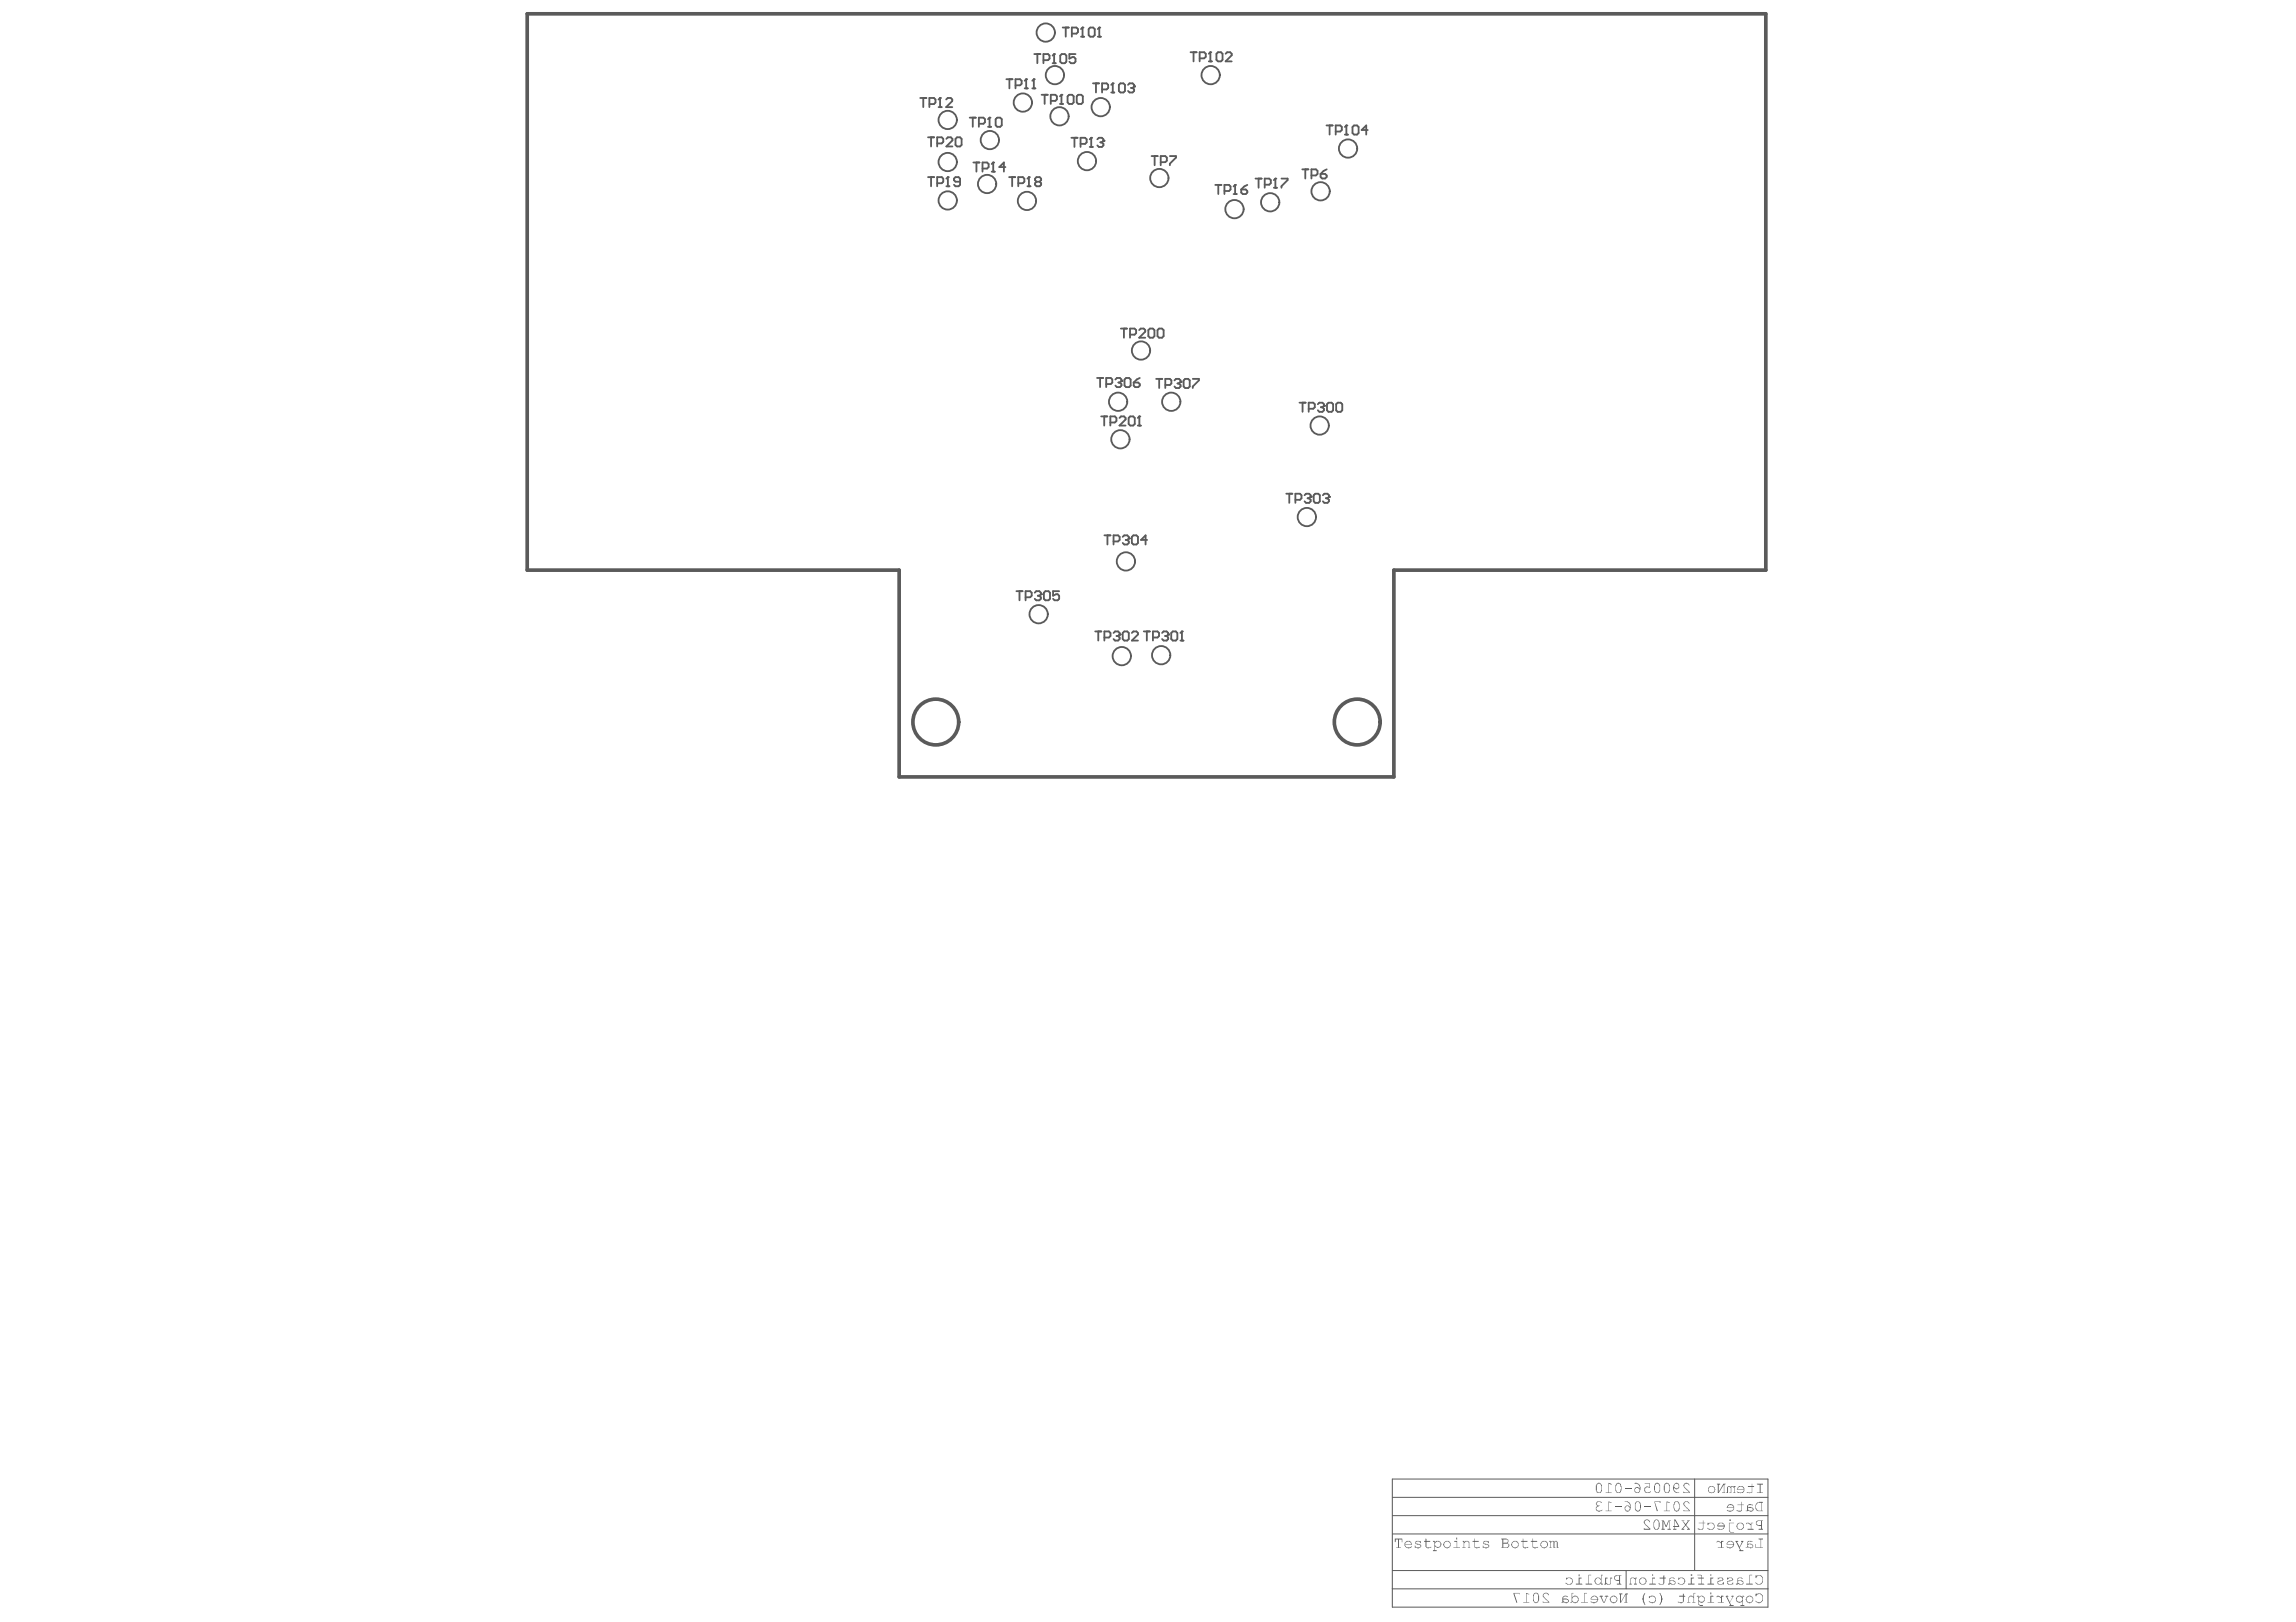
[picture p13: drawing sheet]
<svg xmlns="http://www.w3.org/2000/svg" width="297mm" height="210mm" viewBox="0 0 297 210" stroke-linecap="round" stroke-linejoin="round" font-family="sans-serif">
<g fill="none" stroke="#5a5a5a" stroke-width=".24">
<path d="M119.1 12.7h.7M119.4 12.7v1.2M120.1 17.8h.7M120.2 13.5h.6l.2-.2v-.4l-.2-.2h-.6v1.2M120.5 17.8v1.2M121.2 18.6h.6l.2-.2v-.4l-.2-.2h-.6v1.2M121.4 13.9h.4M121.6 12.7h.1M121.6 12.7l-.2 .2M121.6 12.7v1.2M122.4 12.9l.2-.2h.4l.2 .2v.2l-.8 .8h.8M122.4 18l.2-.2h.4l.2 .2v.2l-.8 .8h.8"/>
<path d="M123.8 17.8h.4l.2 .2v.8l-.2 .2h-.4l-.2-.2v-.8zM130.2 10.3h.8M130.6 10.3v1.1M131.4 11h.6l.2-.2v-.4l-.2-.1h-.6v1.1M132.6 11.4h.4M132.8 10.3h.1M132.8 10.3l-.2 .1M132.8 10.3v1.1M133.6 11.4h.3M133.7 10.3h.1M133.7 10.3v1.1M133.7 10.3l-.1 .1"/>
<path d="M133.8 7h.8M134.2 7v1.2M134.8 12.3h.7M135 7.8h.6l.2-.2v-.4l-.2-.2h-.6v1.2M135.2 12.3v1.1M135.9 13.1h.6l.2-.2v-.4l-.2-.2h-.6v1.1M136.2 8.2h.4M136.4 7h.1M136.4 7v1.2M136.4 7l-.2 .2M137.1 13.4h.4M137.2 7.2l.2-.2h.4l.2 .2v.8l-.2 .2h-.4l-.2-.2z"/>
<path d="M137.3 12.3h.1M137.3 12.3l-.2 .2M137.3 12.3v1.1M138.1 12.5l.2-.2h.4l.2 .2v.8l-.2 .1h-.4l-.2-.1zM138.6 17.8h.8M139 17.8v1.2M139.1 7h-.7v.6l.5-.2 .2 .2v.4l-.2 .2h-.4l-.1-.2M139.5 12.3h.4l.2 .2v.8l-.2 .1h-.4l-.2-.1v-.8zM139.8 18.6h.6l.2-.2v-.4l-.2-.2h-.6v1.2M141 19h.4M141.2 17.8h.1M141.2 17.8l-.2 .2"/>
<path d="M141.2 17.8v1.2M142 18l.2-.2h.4l.2 .2v.2M142.4 18.4h.2M142.6 18.4l.2 .2v.2l-.2 .2h-.4l-.2-.2M142.8 18.2h.1M142.8 18.2l-.2 .2M154 6.8h.8M154.4 6.8v1.1M155.2 7.5h.6l.2-.1v-.4l-.2-.2h-.6v1.1M156.4 7.9h.4M156.6 6.8h.1M156.6 6.8l-.2 .2"/>
<path d="M156.6 6.8v1.1M157.4 7l.2-.2h.4l.2 .2v.7l-.2 .2h-.4l-.2-.2zM158.6 7l.2-.2h.4l.1 .2v.2l-.7 .7h.7M171.6 16.2h.8M172 16.2v1.2M172.8 17h.6l.2-.2v-.4l-.2-.2h-.6v1.2M174 17.4h.4M174.2 16.2h.1M174.2 16.2l-.2 .2M174.2 16.2v1.2M175 16.4l.2-.2h.4l.2 .2v.8l-.2 .2h-.4l-.2-.2zM176.9 16.8h-.7l.6-.6v1.2"/>
<path d="M120.1 22.9h.7M120.5 22.9v1.2M121.2 23.7h.6l.2-.2v-.4l-.2-.2h-.6v1.2M122.4 24.1h.4M122.6 22.9h.1M122.6 22.9l-.2 .2M122.6 22.9v1.2M124.2 23.5h-.6l-.2-.2v-.2l.2-.2h.4l.2 .2v.8l-.2 .2h-.4l-.2-.2M130.5 22.9h.8M130.9 22.9v1.2M131.7 23.7h.6l.2-.2v-.4l-.2-.2h-.6v1.2M132.9 24.1h.4"/>
<path d="M133.1 22.9h.1M133.1 22.9l-.2 .2M133.1 22.9v1.2M134.1 23.5l-.2-.2v-.2l.2-.2h.4l.2 .2v.2l-.2 .2M134.1 23.5l-.2 .2v.2l.2 .2h.4l.2-.2v-.2l-.2-.2M134.1 23.5h.4M149 20.2h.8M149.4 20.2v1.2M150.2 21h.6l.2-.2v-.4l-.2-.2h-.6v1.2M151.3 20.2h.8v.2l-.8 .8v.2M157.2 23.9h.8M157.6 23.9v1.2"/>
<path d="M158.4 24.7h.6l.2-.2v-.4l-.2-.2h-.6v1.2M159.6 25.1h.4M159.8 23.9h.1M159.8 23.9l-.2 .2M159.8 23.9v1.2M160.6 24.5h.6l.2 .2v.2l-.2 .2h-.4l-.2-.2zM161.4 23.9l-.4 .2-.4 .4M162.4 23.1h.8M162.8 23.1v1.2M163.6 23.9h.6l.2-.2v-.4l-.2-.2h-.6v1.2M164.8 24.3h.4M165 23.1h.1"/>
<path d="M165 23.1l-.2 .2M165 23.1v1.2M165.8 23.1h.8v.2l-.8 .8v.2M168.5 21.9h.8M168.9 21.9v1.2M169.7 22.7h.6l.2-.2v-.4l-.2-.2h-.6v1.2M170.8 22.5h.6l.2 .2v.2l-.2 .2h-.4l-.2-.2zM171.6 21.9l-.4 .2-.4 .4M145 42.5h.8M145.4 42.5v1.2M146.2 43.3h.6l.2-.2v-.4l-.2-.2h-.6v1.2M147.4 42.7l.2-.2h.4l.2 .2v.2l-.8 .8h.8"/>
<path d="M148.8 42.5h.4l.2 .2v.8l-.2 .2h-.4l-.2-.2v-.8zM149.6 49h.8M149.9 42.5h.4l.2 .2v.8l-.2 .2h-.4l-.2-.2v-.8zM150 49v1.2M150.8 49.8h.5l.2-.2v-.4l-.2-.2h-.5v1.2M151.9 49.2l.2-.2h.4l.2 .2v.2M152.3 49.6h.2M152.5 49.6l.2 .2v.2l-.2 .2h-.4l-.2-.2M152.7 49.4h.1M152.7 49.4l-.2 .2M153.3 49h.4l.2 .2v.8l-.2 .2h-.4l-.2-.2v-.8zM154.3 49h.8v.2l-.8 .8v.2"/>
<path d="M168.1 52.1h.8M168.5 52.1v1.2M169.3 52.9h.6l.2-.2v-.4l-.2-.2h-.6v1.2M170.5 52.3l.2-.2h.4l.2 .2v.2M170.9 52.7h.2M171.1 52.7l.2 .2v.2l-.2 .2h-.4l-.2-.2M171.3 52.5h.1M171.3 52.5l-.2 .2M171.9 52.1h.4l.2 .2v.8l-.2 .2h-.4l-.2-.2v-.8zM172.9 52.3l.2-.2h.4l.2 .2v.8l-.2 .2h-.4l-.2-.2zM131.5 76.5h.8M131.9 76.5v1.2"/>
<path d="M132.7 77.3h.6l.2-.2v-.4l-.2-.2h-.6v1.2M133.9 76.7l.2-.2h.4l.2 .2v.2M134.3 77.1h.2M134.5 77.1l.2 .2v.2l-.2 .2h-.4l-.2-.2M134.7 76.9h.1M134.7 76.9l-.2 .2M135.1 76.7l.1-.2h.4l.2 .2v.8l-.2 .2h-.4l-.1-.2zM137 76.5h-.8v.6l.4-.2h.2l.2 .2v.4l-.2 .2h-.4l-.2-.2M141.7 81.7h.8M142.1 81.7v1.2M142.9 82.5h.6l.2-.2v-.4l-.2-.2h-.6v1.2M144.1 81.9l.2-.2h.4l.2 .2v.2"/>
<path d="M144.5 82.3h.2M144.7 82.3l.2 .2v.2l-.2 .2h-.4l-.2-.2M144.9 82.1h.1M144.9 82.1l-.2 .2M145.2 81.9l.2-.2h.4l.2 .2v.8l-.2 .2h-.4l-.2-.2zM146.4 81.9l.2-.2h.4l.2 .2v.2l-.8 .8h.8M148 81.7h.8M148.4 81.7v1.2M149.2 82.5h.5l.2-.2v-.4l-.2-.2h-.5v1.2M150.3 81.9l.2-.2h.4l.2 .2v.2M150.7 82.3h.2M150.9 82.3l.2 .2v.2l-.2 .2h-.4l-.2-.2"/>
<path d="M151.1 82.1h.1M151.1 82.1l-.2 .2M151.5 81.9l.2-.2h.4l.2 .2v.8l-.2 .2h-.4l-.2-.2zM152.7 82.9h.4M152.9 81.7h.1M152.9 81.7v1.2M152.9 81.7l-.2 .2"/>
</g>
<g fill="#5a5a5a">
<path d="M207.7 204.2h.3v.1h-.2v.5l.2 .1a.2 .2 0 0 0 .2 .1 .2 .2 0 0 0 .1-.2v-.6h.3v.1h-.2v.6a.34 .34 0 0 1-.6 .1v-.1v.2h-.3l.2-.2z"/>
<path d="M205.5 203.8h.4l-.3 .1v1h.3l.1 .2-.9-.1 .4-.1z"/>
<path d="M202.6 204.2l.1 .1a.49 .49 0 0 1 .5-.1 .49 .49 0 0 1 .3 .4 .54 .54 0 0 1-.4 .5 .54 .54 0 0 1-.6-.2v-.1a.46 .46 0 0 0 .7 .2 .46 .46 0 0 0 .1-.7 .45 .45 0 0 0-.7 .2z"/>
<path d="M180.4 199.1h1v.5v-.4h-.4v1l.2 .1h-.6l.3-.1v-1h-.3l-.1 .4z"/>
<path d="M183.2 199.5l.6-.1v.3a.31 .31 0 0 0-.3-.2 .31 .31 0 0 0-.3 .2l.3 .1a.24 .24 0 0 1 .3 .2 .24 .24 0 0 1-.2 .3h-.6v-.3a.43 .43 0 0 0 .8 .1 .28 .28 0 0 0-.5-.2v-.1a.2 .2 0 0 1-.2-.1 .2 .2 0 0 1 .1-.2z"/>
<path d="M184.4 199.1l.1 .1v.2h.5v.1h-.5v.6a.34 .34 0 0 0 .6 .1h.1a.51 .51 0 0 1-.8 0v-.7h-.2v-.1h.2z"/>
<path d="M189.2 199.4h.2v.2a.37 .37 0 0 1 .4-.2 .37 .37 0 0 1 .3 .2v.6l.1 .1h-.3l.1-.1v-.5a.31 .31 0 0 0-.3-.2 .31 .31 0 0 0-.3 .2v.5l.2 .1h-.4l.2-.1v-.7h-.2z"/>
<path d="M190.7 199.1l.1 .3 .5 .1h-.5v.6a.34 .34 0 0 0 .5 .1h.2a.41 .41 0 0 1-.8-.1v-.6h-.2l.1-.1h.1z"/>
<path d="M191.9 199.5l.2-.1h.5v.3a.31 .31 0 0 0-.3-.2 .31 .31 0 0 0-.4 .2l.4 .1a.25 .25 0 0 1 .3 .2 .25 .25 0 0 1-.2 .3h-.6v-.3a.43 .43 0 0 0 .8 .1 .28 .28 0 0 0-.5-.2v-.1a.18 .18 0 0 1-.2-.1 .18 .18 0 0 1 0-.2z"/>
<path d="M197 199.1l.1 .3h.5v.1h-.5v.6a.34 .34 0 0 0 .5 .1h.1a.42 .42 0 0 1-.7-.1v-.6h-.2v-.1h.2z"/>
<path d="M198.3 199.1v.3l.6 .1h-.6v.6a.3 .3 0 0 0 .5 .1h.2a.42 .42 0 0 1-.7-.1v-.6h-.3l.1-.1h.2z"/>
<path d="M200.4 199.4h.2v.1h.1a.21 .21 0 0 1 .3 0l.2-.1a.24 .24 0 0 1 .2 0 .24 .24 0 0 1 .1 .2v.6l.1 .1h-.2v-.7a.15 .15 0 0 0-.1-.1 .15 .15 0 0 0-.2 .1v.6l.1 .1h-.2v-.7a.15 .15 0 0 0-.2-.1 .15 .15 0 0 0-.1 .1l-.1 .6 .1 .1h-.3l.2-.1v-.7h-.2z"/>
<path d="M208.8 204v.3l.2 .2 .5 .1v.3h-.3v.2h.6l-.1-.2h-.1v-1h.2h-.8zM209 204l.5-.1v.6l-.5-.1a.24 .24 0 0 1 0-.4z"/>
<path d="M206.4 204.3a.47 .47 0 0 0 0 .7 .47 .47 0 0 0 .7-.1v.2h.3v-.2h-.2v-1l.2-.1h-.3v.5a.44 .44 0 0 0-.7 0zM206.4 204.6a.37 .37 0 0 1 .7 0 .37 .37 0 0 1-.7 0z"/>
<path d="M204.2 203.7v.3h.2v-.3zM204.2 204.2v.7h-.3v.2h.8v-.2h-.3v-.6l.3-.1z"/>
<path d="M181.7 199.6a.52 .52 0 0 1 .6-.2 .52 .52 0 0 1 .4 .5h-.9a.48 .48 0 0 0 .6 .3l.3-.1a.53 .53 0 0 1-.6 .3 .53 .53 0 0 1-.4-.5zM181.8 199.6v.2h.8a.31 .31 0 0 0-.3-.3z"/>
<path d="M185.4 199.4h.2v.2a.46 .46 0 0 1 .8 .1 .46 .46 0 0 1-.5 .6l-.3-.2v.5h.3v.1h-.5v-.1h.2v-1.1h-.2zM185.6 199.9a.4 .4 0 0 0 .8 0 .4 .4 0 0 0-.8 0z"/>
<path d="M186.7 199.9a.5 .5 0 0 1 1 0 .5 .5 0 0 1-1 0zM186.8 199.7a.4 .4 0 0 0 .3 .6 .4 .4 0 0 0 .5-.4 .4 .4 0 0 0-.5-.4z"/>
<path d="M188.4 199h.1v.2h-.1zM188.2 199.4h.3v.8l.4 .1h-.9l.5-.1v-.7h-.3z"/>
<path d="M194.2 199.1h.6a.34 .34 0 0 1 .3 .2 .34 .34 0 0 1-.1 .4 .31 .31 0 0 1 .3 .4 .31 .31 0 0 1-.4 .2h-.7l.2-.1v-1h-.2zM194.5 199.2v.4h.5a.23 .23 0 0 0 .1-.2 .23 .23 0 0 0-.3-.2zM194.5 199.8v.4h.5a.26 .26 0 0 0 .1-.3 .26 .26 0 0 0-.3-.1z"/>
<path d="M195.6 199.9a.46 .46 0 0 1 .9 0 .46 .46 0 0 1-.9 0zM195.7 199.6a.39 .39 0 0 0 .2 .6 .39 .39 0 0 0 .5-.4 .39 .39 0 0 0-.6-.3z"/>
<path d="M199.3 199.9a.5 .5 0 0 1 1 0 .5 .5 0 0 1-1 0zM199.5 199.5a.39 .39 0 0 0 0 .6 .39 .39 0 0 0 .6 0 .39 .39 0 0 0-.1-.5 .39 .39 0 0 0-.5-.1z"/>
</g>
<g fill="none" stroke="#5a5a5a" stroke-width=".24">
<path d="M125.5 15.2h.7M125.8 15.2v1.2M126.6 16h.6l.2-.2v-.4l-.2-.2h-.6v1.2M127.8 16.4h.4M128 15.2h.1M128 15.2l-.2 .2M128 15.2v1.2M129 15.2h.4l.2 .2v.8l-.2 .2h-.4l-.2-.2v-.8zM137.5 3.6h.8M137.9 3.6v1.1M138.7 4.4h.6l.2-.2v-.4l-.2-.2h-.6v1.1M139.9 4.7h.3"/>
<path d="M140 3.6h.1M140 3.6l-.1 .2M140 3.6v1.1M140.8 3.8l.2-.2h.4l.2 .2v.7l-.2 .2h-.4l-.2-.2zM141.4 10.8h.8M141.8 10.8v1.2M142 4.7h.4M142.2 3.6h.1M142.2 3.6l-.2 .2M142.2 3.6v1.1M142.6 11.6h.6l.2-.2v-.4l-.2-.2h-.6v1.2M143.8 12h.4"/>
<path d="M144 10.8h.1M144 10.8l-.2 .2M144 10.8v1.2M144.8 11l.1-.2h.4l.2 .2v.8l-.2 .2h-.4l-.1-.2zM145.9 11l.2-.2h.4l.2 .2v.2M146.3 11.4h.2M146.5 11.4l.2 .2v.2l-.2 .2h-.4l-.2-.2M146.7 11.2h.1M146.7 11.2l-.2 .2M125.9 21h.8M126.3 21v1.2M127.1 21.8h.6l.2-.2v-.4l-.2-.2h-.6v1.2"/>
<path d="M128.3 22.2h.4M128.5 21h.1M128.5 21l-.2 .2M128.5 21v1.2M130.1 21.6h-.8l.6-.6v1.2M141.9 48.9h.8M142.3 48.9v1.2M142.5 53.9h.8M142.9 53.9v1.2M143.1 49.7h.6l.2-.2v-.4l-.2-.2h-.6v1.2M143.6 54.7h.6l.2-.2v-.4l-.2-.2h-.6v1.2M144.3 49.1l.2-.2h.4l.2 .2v.2"/>
<path d="M144.7 49.5h.2M144.8 54.1l.2-.2h.4l.2 .2v.2l-.8 .8h.8M144.9 49.5l.2 .2v.2l-.2 .2h-.4l-.2-.2M145.1 49.3h.1M145.1 49.3l-.2 .2M145.7 48.9h.4l.2 .2v.8l-.2 .2h-.4l-.2-.2v-.8zM146 54.1l.2-.2h.4l.2 .2v.8l-.2 .2h-.4l-.2-.2zM146.7 49.5h.6l.2 .2v.2l-.2 .2h-.4l-.2-.2zM147.2 55.1h.4M147.4 53.9h.1M147.4 53.9v1.2M147.4 53.9l-.2 .2"/>
<path d="M147.5 48.9l-.4 .2-.4 .4M142.9 69.3h.8M143.3 69.3v1.2M144.1 70.1h.6l.2-.2v-.4l-.2-.2h-.6v1.2M145.2 69.5l.2-.2h.4l.2 .2v.2M145.6 69.9h.2M145.8 69.9l.2 .2v.2l-.2 .2h-.4l-.2-.2M146 69.7h.1M146 69.7l-.2 .2M146.4 69.5l.2-.2h.4l.2 .2v.8l-.2 .2h-.4l-.2-.2zM148.4 69.9h-.8l.6-.6v1.2M166.4 63.9h.8"/>
<path d="M166.8 63.9v1.2M167.6 64.7h.6l.2-.2v-.4l-.2-.2h-.6v1.2M168.8 64.1l.2-.2h.4l.2 .2v.2M169.2 64.5h.2M169.4 64.5l.2 .2v.2l-.2 .2h-.4l-.2-.2M169.6 64.3h.1M169.6 64.3l-.2 .2M170.2 63.9h.4l.1 .2v.8l-.1 .2h-.4l-.2-.2v-.8zM171.1 64.1l.2-.2h.4l.2 .2v.2M171.5 64.5h.2M171.7 64.5l.2 .2v.2l-.2 .2h-.4l-.2-.2M171.9 64.3h.1"/>
<path d="M171.9 64.3l-.2 .2"/>
<circle cx="122.6" cy="15.5" r="1.18"/>
<circle cx="128.1" cy="18.1" r="1.18"/>
<circle cx="132.3" cy="13.3" r="1.18"/>
<circle cx="135.3" cy="4.2" r="1.18"/>
<circle cx="136.5" cy="9.7" r="1.18"/>
<circle cx="137.1" cy="15.1" r="1.18"/>
<circle cx="142.4" cy="13.9" r="1.18"/>
<circle cx="156.6" cy="9.7" r="1.18"/>
<circle cx="174.4" cy="19.2" r="1.18"/>
<circle cx="122.6" cy="21" r="1.18"/>
<circle cx="122.6" cy="25.9" r="1.18"/>
<circle cx="127.7" cy="23.8" r="1.18"/>
<circle cx="132.9" cy="26" r="1.18"/>
<circle cx="140.6" cy="20.9" r="1.18"/>
<circle cx="150" cy="23" r="1.18"/>
<circle cx="159.7" cy="27.1" r="1.18"/>
<circle cx="164.3" cy="26.2" r="1.18"/>
<circle cx="170.8" cy="24.8" r="1.18"/>
<circle cx="144.7" cy="52" r="1.18"/>
<circle cx="144.9" cy="56.8" r="1.18"/>
<circle cx="147.6" cy="45.4" r="1.18"/>
<circle cx="151.5" cy="52" r="1.18"/>
<circle cx="170.7" cy="55.1" r="1.18"/>
<circle cx="134.4" cy="79.5" r="1.18"/>
<circle cx="145.7" cy="72.7" r="1.18"/>
<circle cx="169.1" cy="66.9" r="1.18"/>
<circle cx="145.1" cy="84.9" r="1.18"/>
<circle cx="150.2" cy="84.8" r="1.18"/>
</g>
<path d="M180.1 191.4h48.6v16.6h-48.6zM180.1 198.5h48.6M180.1 196.1h48.6M180.1 193.8h48.6M219.2 191.4v11.8M180.1 205.6h48.6M180.1 203.2h48.6M210.4 203.2v2.4" fill="none" stroke="#5a5a5a" stroke-width=".13"/>
<g fill="#5a5a5a">
<path d="M217.5 196.8h.4h-.2l.4 .4 .3-.4h-.1h.3l-.5 .6 .5 .4v.2l-.4-.1 .2-.1-.3-.4-.4 .4h.2v.2h-.4v-.2l.5-.4z"/>
<path d="M214.9 196.8h.4l.3 .7 .3-.7h.3h-.2v1h.2v.2h-.5v-.2h.3v-1l-.4 .8h-.1l-.3-.8v1h.2v.2h-.5v-.2h.2v-1z"/>
<path d="M212.8 196.7a.4 .4 0 0 1 .4-.1 .4 .4 0 0 1 .2 .4 .33 .33 0 0 0-.5-.2 .33 .33 0 0 0 .1 .6l.5 .4v.2h-.8v-.2h.7a1.43 1.43 0 0 1-.7-.9z"/>
<path d="M217.8 192.1a.39 .39 0 0 1 .5-.2 .39 .39 0 0 1 .3 .3 .33 .33 0 0 0-.5-.2 .33 .33 0 0 0-.1 .5l.6 .6v.1h-.8v-.2l.1 .2h.7l-.3-.3a.69 .69 0 0 1-.5-.8z"/>
<path d="M212.8 191.9h.6v.6h-.2a.32 .32 0 0 0-.4 .1 .32 .32 0 0 0 .1 .4l.1 .2h.3l.3-.2a.44 .44 0 0 1-.6 .2 .44 .44 0 0 1-.3-.5 .44 .44 0 0 1 .6-.3h.1v-.4z"/>
<path d="M210.2 192.5h.9v.2h-.9z"/>
<path d="M208.1 191.9l.4 .2h-.1l-.3-.1v1.2h.4h-.8h.4z"/>
<path d="M217.8 194.4a.43 .43 0 0 1 .8 .2h-.1a.3 .3 0 0 0-.5-.2 .3 .3 0 0 0 0 .5l.6 .5v.2h-.8v-.2l.1 .1h.7l-.7-.7a.26 .26 0 0 1-.1-.4z"/>
<path d="M215.6 194.3l.4 .1h-.3v1.1l.3 .1h-.7l.3-.1z"/>
<path d="M214 194.3h.8v.2l-.1-.1h-.6l.4 1.2h-.2z"/>
<path d="M212.7 195h.9v.1h-.9z"/>
<path d="M208.9 195h.9v.1h-.9z"/>
<path d="M208.1 194.3l.4 .1h-.4v1.1l.4 .1h-.8l.4-.1z"/>
<path d="M206.6 194.4l.5-.1 .1 .1v.1a.34 .34 0 0 0-.4-.1 .34 .34 0 0 0-.2 .3l.3 .1-.1 .2a.3 .3 0 0 0-.3 .4 .3 .3 0 0 0 .5 .1l.3-.1a.45 .45 0 0 1-.5 .2 .45 .45 0 0 1-.3-.5v-.1a.15 .15 0 0 0 .1-.1 .15 .15 0 0 0-.1-.2v-.1z"/>
<path d="M226 197.1h.3l.2 .2v-.2h.3h-.2v.7h.2l.1 .2h-.8v-.2h.4v-.4l-.2-.2a.2 .2 0 0 0-.2-.1 .2 .2 0 0 0-.2 .1z"/>
<path d="M220.9 197.1h.1a.47 .47 0 0 1 .5-.1 .47 .47 0 0 1 .3 .5 .54 .54 0 0 1-.4 .5 .54 .54 0 0 1-.5-.2v-.1a.48 .48 0 0 0 .5 .2 .48 .48 0 0 0 .4-.4 .41 .41 0 0 0-.4-.4 .41 .41 0 0 0-.4 .3z"/>
<path d="M219.8 197.1h.5l.1-.3v.3h.2h-.2v.6a.43 .43 0 0 1-.7 .2l-.1-.1 .3 .1h.3l.1-.1v-.7z"/>
<path d="M227.3 192h.8v.1h-.3v1.1h.3h-.8h.4v-1.1h-.3z"/>
<path d="M226.1 192.4l.5-.1 .1-.3v.3h.2v.1h-.2v.6a.23 .23 0 0 1-.3 .2h-.3l-.1-.1 .3 .1a.19 .19 0 0 0 .2 0 .19 .19 0 0 0 .1-.2v-.6z"/>
<path d="M223.5 192.4l.2-.1a.15 .15 0 0 0 .2 .1 .15 .15 0 0 0 .1-.1h.2l.1 .1v-.1h.2v.1h-.1v.8h.1h-.3h.1v-.7a.15 .15 0 0 0-.2-.1 .15 .15 0 0 0-.1 .1v.7h-.3h.2v-.7h-.1a.13 .13 0 0 0-.2-.1 .13 .13 0 0 0 0 .1v.7h-.3h.1z"/>
<path d="M222.1 192h.4v.1h-.1v1l.6-1.1h.3l-.1 .1h-.1v1.1h.1h-.4h.2v-1.1l-.6 1.1h-.2v-1.1z"/>
<path d="M227.5 199.2l.6-.1v.1h-.3v1l.3 .1h-1v-.5l.1 .4h.6v-1z"/>
<path d="M224.5 199.4l.4 .1h-.2l.4 .7 .3-.7h-.2v-.1h.3l-.4 .9 .1 .3h.3v.1h-.6l.2-.1z"/>
<path d="M222.1 199.5a.35 .35 0 0 1 .6 .1v-.2h.3v.1h-.2v.7l.2 .1h-.8l.5-.1v-.5a.46 .46 0 0 0-.6-.1z"/>
<path d="M224.8 194.7h.5l.1-.3v.3h.2l-.2 .1v.6a.39 .39 0 0 1-.6 .2l-.2-.2h.7v-.6z"/>
<path d="M227.1 206.3l.1-.1v.1a.52 .52 0 0 1 .6 0 .52 .52 0 0 1 .3 .4v.2a.51 .51 0 0 1-.4 .5 .51 .51 0 0 1-.6-.2 .54 .54 0 0 0 .9-.1 .54 .54 0 0 0-.4-.8h-.2l-.2 .3h-.1z"/>
<path d="M223.3 206.6h.3h-.2l.4 .7 .4-.7h-.2l.3-.1-.5 .9 .2 .3h.3v.1h-.6v-.1h.2z"/>
<path d="M222.1 206.6a.35 .35 0 0 1 .6 .1v-.2h.3v.1h-.2v.7l.2 .1h-.8l.5-.1v-.5l-.3-.2z"/>
<path d="M218.6 206.6l.3-.1 .2 .2v-.6h.2l-.1 .1v1.1l.1 .1h-.4l.2-.1v-.5a.31 .31 0 0 0-.3-.2 .31 .31 0 0 0-.3 .2v.5l.2 .1h-.4l.1-.1v-.6z"/>
<path d="M217.2 206.5h.5v-.2h.1v.2l.2 .1h-.2v.6a.47 .47 0 0 1-.7 .1h.3a.24 .24 0 0 0 .3-.1v-.6h-.5z"/>
<path d="M214.7 206.1a1.02 1.02 0 0 1 0 1.6l.1-.4a.87 .87 0 0 0 0-.9z"/>
<path d="M213.4 206.5v.1a.48 .48 0 0 1 .7 .1 .48 .48 0 0 1 0 .6 .48 .48 0 0 1-.7 0l-.1-.1h.1a.41 .41 0 0 0 .6 .1 .41 .41 0 0 0 0-.6 .46 .46 0 0 0-.6 .1z"/>
<path d="M212.7 206.2l.1-.1-.1 .5v.6l.1 .5-.1-.1-.1-.3a1.02 1.02 0 0 1 .1-1.1z"/>
<path d="M209.5 206.2h.4v.1h-.2v1l.6-1.1 .3 .1h-.2v1l.2 .1h-.5l.2-.1v-1l-.6 1.1h-.1v-1.1h-.1z"/>
<path d="M206.9 206.6l.5-.1v.1h-.2l.3 .7 .3-.7h-.2l.4-.1 .1 .1h-.2l-.3 .8h-.2l-.3-.8z"/>
<path d="M205 206.1h.3l-.3 .1v1.1l.4 .1h-.9l.5-.1z"/>
<path d="M199.7 206.2a.43 .43 0 0 1 .7 .2h-.1a.32 .32 0 0 0-.4-.2 .32 .32 0 0 0-.2 .4l.7 .7v.1h-.8v-.2l.1 .1h.6l-.6-.6a.29 .29 0 0 1 0-.5z"/>
<path d="M197.4 206.1l.4 .2h-.3v1l.3 .1h-.7l.3-.1z"/>
<path d="M195.8 206.1h.8v.3l-.1-.2h-.6l.4 1.2h-.1z"/>
<path d="M227.1 203.9h.1a.52 .52 0 0 1 .6 0 .52 .52 0 0 1 .3 .4v.2a.5 .5 0 0 1-.4 .6 .5 .5 0 0 1-.6-.3 .52 .52 0 0 0 .7 .1 .52 .52 0 0 0 .2-.7 .39 .39 0 0 0-.4-.3 .39 .39 0 0 0-.4 .3h-.1z"/>
<path d="M226.3 203.8h.4l-.3 .1v1h.4v.2h-.9v-.2h.4z"/>
<path d="M223.5 204.2h.1a.41 .41 0 0 1 .6 .3l-.3 .1a.22 .22 0 0 0-.4 .2 .22 .22 0 0 0 .3 .2h.2l.2-.2v.3v-.1a.47 .47 0 0 1-.8-.2v-.2l.3-.1a.21 .21 0 0 0 .3 0 .21 .21 0 0 0 0-.3 .21 .21 0 0 0-.3 0l-.3 .2z"/>
<path d="M222.2 204.2h.1a.41 .41 0 0 1 .7 .3l-.2 .1-.4 .1a.15 .15 0 0 0-.2 .2 .15 .15 0 0 0 .2 .1h.1a.24 .24 0 0 0 .3 0 .24 .24 0 0 0 .1-.2h.1v.2h-.1a.44 .44 0 0 1-.5 .1 .44 .44 0 0 1-.2-.4l.3-.2a.21 .21 0 0 0 .3 0 .21 .21 0 0 0 0-.3 .21 .21 0 0 0-.3 0l-.3 .2z"/>
<path d="M219.5 203.9l.3-.1a.27 .27 0 0 1 .3 0 .27 .27 0 0 1 .1 .4h.2v.1h-.2v.6h.2l.1 .2h-.8v-.2h.4v-.6h-.4l-.1-.1h.5a.36 .36 0 0 0-.5-.3z"/>
<path d="M217.1 204.2l.1 .1a.49 .49 0 0 1 .7-.1 .49 .49 0 0 1 0 .7 .49 .49 0 0 1-.7 .1l-.1-.2a.46 .46 0 0 0 .4 .2 .46 .46 0 0 0 .4-.4 .36 .36 0 0 0-.2-.3 .36 .36 0 0 0-.5 .1l-.1 .1z"/>
<path d="M214.7 204.2h.5v-.3h.1v.3h.2v.1h-.2v.6a.5 .5 0 0 1-.7 0l.3 .1a.19 .19 0 0 0 .2 0 .19 .19 0 0 0 .1-.2v-.5h-.5z"/>
<path d="M211 204.2h.4l.2 .1v-.1h.2l-.2 .1v.6l.2 .1v.1h-.4v-.2h.2v-.5l-.2-.1a.24 .24 0 0 0-.3-.1 .24 .24 0 0 0-.1 .3v.4h.1v.2h-.3v-.2h.1z"/>
<path d="M216.6 196.6v.9h-.1v.1h.1v.2h-.1v.2h.4v-.2h-.3v-.2h.6v-.1l-.4-.9zM216.6 196.8l.5 .7h-.5z"/>
<path d="M214 196.8l-.1 .9a.4 .4 0 0 0 .5 .3 .4 .4 0 0 0 .3-.5v-.3a.45 .45 0 0 0-.6-.5zM214.1 196.8a.3 .3 0 0 1 .4 0 .3 .3 0 0 1 .1 .4v.2a.3 .3 0 0 1-.2 .4 .3 .3 0 0 1-.4-.1v-.2a.61 .61 0 0 1 .1-.6z"/>
<path d="M216.7 191.9a.75 .75 0 0 0 .2 1.3h.3a.55 .55 0 0 1-.6-.7 .38 .38 0 0 0 .5 .2 .38 .38 0 0 0 .1-.6l-.1-.1a.26 .26 0 0 0-.4-.1zM216.6 192.3a.3 .3 0 0 1 .6 0 .3 .3 0 0 1-.6 0z"/>
<path d="M215.4 191.9l-.1 .3v.7a.41 .41 0 0 0 .4 .3 .41 .41 0 0 0 .3-.5v-.2a.52 .52 0 0 0-.4-.6zM215.4 192.1h.1a.34 .34 0 0 1 .5 .2v.5a.32 .32 0 0 1-.2 .3 .32 .32 0 0 1-.4-.1z"/>
<path d="M214.1 192l-.1 .3v.7a.39 .39 0 0 0 .5 .2 .39 .39 0 0 0 .3-.5v-.3a.42 .42 0 0 0-.2-.4 .42 .42 0 0 0-.4-.1zM214.1 192.2a.34 .34 0 0 1 .4-.1 .34 .34 0 0 1 .2 .4v.4a.31 .31 0 0 1-.4 .2 .31 .31 0 0 1-.2-.4z"/>
<path d="M211.5 191.9v.1a.52 .52 0 0 1 .5 .1 .52 .52 0 0 1 .1 .6 .38 .38 0 0 0-.5-.2 .38 .38 0 0 0-.2 .5 .38 .38 0 0 0 .5 .2 .72 .72 0 0 0 .3-.8 .72 .72 0 0 0-.6-.5zM211.6 192.5h.1a.31 .31 0 0 1 .4 .3 .31 .31 0 0 1-.3 .4l-.2-.1-.1-.2z"/>
<path d="M209.1 192l-.1 .2v.7a.4 .4 0 0 0 .5 .3 .4 .4 0 0 0 .3-.5v-.2a.52 .52 0 0 0-.5-.6zM209.2 192.1a.32 .32 0 0 1 .3 0 .32 .32 0 0 1 .2 .3v.3a.29 .29 0 0 1-.2 .4 .29 .29 0 0 1-.4-.2l-.1-.6z"/>
<path d="M206.6 192l-.1 .2v.7a.41 .41 0 0 0 .5 .3 .41 .41 0 0 0 .2-.5v-.2a.43 .43 0 0 0-.1-.5 .43 .43 0 0 0-.5-.1zM206.7 192a.43 .43 0 0 1 .5 .5v.3a.32 .32 0 0 1-.4 .3 .32 .32 0 0 1-.2-.4v-.5z"/>
<path d="M216.6 194.4l-.1 .3 .1 .7a.42 .42 0 0 0 .5 .1 .42 .42 0 0 0 .2-.5v-.2a.42 .42 0 0 0-.1-.4 .42 .42 0 0 0-.5 0zM216.7 194.4h.1a.27 .27 0 0 1 .2 0 .27 .27 0 0 1 .2 .3v.3a.37 .37 0 0 1-.1 .4 .37 .37 0 0 1-.4 0l-.1-.3z"/>
<path d="M211.6 194.4l-.1 .9a.41 .41 0 0 0 .5 .3 .41 .41 0 0 0 .3-.5v-.3a.53 .53 0 0 0-.4-.5h-.2zM211.7 194.4a.32 .32 0 0 1 .4 0 .32 .32 0 0 1 .1 .4v.3a.31 .31 0 0 1-.3 .4 .31 .31 0 0 1-.3-.3v-.5z"/>
<path d="M210.2 194.3v.1a.55 .55 0 0 1 .7 .6 .37 .37 0 0 0-.6-.1 .37 .37 0 0 0 0 .6 .42 .42 0 0 0 .5 0 .42 .42 0 0 0 .2-.4 .67 .67 0 0 0-.4-.7zM210.3 195.2a.3 .3 0 0 1 .6 0 .3 .3 0 0 1-.6 0z"/>
<path d="M227.2 196.9v.2a.42 .42 0 0 0 .4 .4h.2v.3l-.3 .1 .6 .1v-.2h-.1v-1h.1h-.7zM227.2 197l.3-.2h.3v.6h-.4a.24 .24 0 0 1-.2-.4z"/>
<path d="M224.8 197.1a.48 .48 0 0 0 0 .8 .48 .48 0 0 0 .7-.1 .48 .48 0 0 0-.2-.7zM224.8 197.5a.4 .4 0 0 1 .8 0 .4 .4 0 0 1-.8 0z"/>
<path d="M223.7 196.6v.2h.2v-.2zM223.7 197.1v1l.2 .2h.4h-.4l-.2-.2v-1h.6z"/>
<path d="M222.2 197.2v.3l.8 .1a.43 .43 0 0 1-.6 .2h-.2a.52 .52 0 0 0 .7 .1 .52 .52 0 0 0 .1-.7l-.1-.1h-.5zM222.3 197.3a.39 .39 0 0 1 .4-.2 .39 .39 0 0 1 .3 .3h-.8z"/>
<path d="M224.8 192.4l-.1 .4 .9 .1a.53 .53 0 0 1-.8 .1h-.1a.57 .57 0 0 0 1 0v-.1a.47 .47 0 0 0-.2-.5 .47 .47 0 0 0-.6 0zM224.9 192.5l.2-.1a.4 .4 0 0 1 .5 .3h-.8z"/>
<path d="M221 192.8a.47 .47 0 0 0 .9 0 .47 .47 0 0 0-.9 0zM221 192.8a.4 .4 0 0 1 .8 0 .4 .4 0 0 1-.8 0z"/>
<path d="M226.1 199.5l-.1 .7-.2 .1h.3v-.1l.2 .1a.32 .32 0 0 0 .4 0 .32 .32 0 0 0 .1-.4l-.2-.1h-.5v-.3h.7zM226.1 199.9h.3a.22 .22 0 0 1 .3 .2 .22 .22 0 0 1-.3 .1l-.3-.1z"/>
<path d="M223.5 199.5l-.1 .4h.8a.49 .49 0 0 1-.8 .2 .53 .53 0 0 0 .5 .3 .53 .53 0 0 0 .4-.5 .5 .5 0 0 0-.2-.5 .5 .5 0 0 0-.6 .1zM223.5 199.6a.39 .39 0 0 1 .4-.1 .39 .39 0 0 1 .3 .3h-.8z"/>
<path d="M227.2 194.5a.64 .64 0 0 0 .3 1.1h.6l-.1-.1v-1l.1-.1h-.5zM227.2 194.7l.2-.2h.5v1h-.4l-.3-.2z"/>
<path d="M226.1 194.8l-.1 .7-.2 .1h.3v-.2a.39 .39 0 0 0 .5 .2 .39 .39 0 0 0 .3-.3l-.1-.2-.3-.1-.3 .1a.21 .21 0 0 1 0-.3 .21 .21 0 0 1 .3 0h.3v-.1h-.5zM226.1 195.1h.3a.22 .22 0 0 1 .3 .3 .22 .22 0 0 1-.3 .1l-.3-.1z"/>
<path d="M223.5 194.8l-.1 .3h.9a.49 .49 0 0 1-.9 .3 .52 .52 0 0 0 .8 .1 .52 .52 0 0 0-.1-.8h-.4zM223.6 194.9a.43 .43 0 0 1 .7 .2h-.8z"/>
<path d="M225.8 207a.5 .5 0 0 0 1 0 .5 .5 0 0 0-1 0zM226 207a.39 .39 0 0 1 .7 0 .39 .39 0 0 1-.7 0z"/>
<path d="M224.6 206.7a.48 .48 0 0 0 .2 .6 .48 .48 0 0 0 .6-.1v.5l-.3 .1h.6v-.1h-.2v-1.1h.2l-.3-.1v.2a.51 .51 0 0 0-.8 0zM224.7 206.7a.39 .39 0 0 1 .6 0 .39 .39 0 0 1-.2 .6 .39 .39 0 0 1-.5-.4z"/>
<path d="M221.3 206.1v.2h.1v-.2zM221.3 206.5v.8l-.4 .1h.9l-.4-.1v-.7h.3z"/>
<path d="M219.5 206.6h.2v1l.2 .2h.4v-.1h-.4l-.1-.1v-.4a.44 .44 0 0 0 .6 .1 .44 .44 0 0 0 0-.7 .44 .44 0 0 0-.6 .1v-.2zM219.8 207a.37 .37 0 0 1 .7 0 .37 .37 0 0 1-.7 0z"/>
<path d="M208.4 206.7a.48 .48 0 0 0 .1 .7 .48 .48 0 0 0 .7-.2 .48 .48 0 0 0-.2-.6 .48 .48 0 0 0-.6 .1zM208.4 207a.4 .4 0 0 1 .8 0 .4 .4 0 0 1-.8 0z"/>
<path d="M206 206.6l-.2 .2v.2h.8a.49 .49 0 0 1-.8 .2 .45 .45 0 0 0 .7 .1 .48 .48 0 0 0 .1-.6 .48 .48 0 0 0-.6-.1zM206 206.7a.43 .43 0 0 1 .6 .2h-.7z"/>
<path d="M203.3 206.1v1.2l-.2 .1h.3v-.2a.45 .45 0 0 0 .6 .2 .45 .45 0 0 0 .1-.7 .45 .45 0 0 0-.7 0v-.5l.2-.1zM203.4 207a.38 .38 0 0 1 .7 0 .38 .38 0 0 1-.7 0z"/>
<path d="M202.2 206.6l-.1 .7-.1 .1h.2v-.1a.39 .39 0 0 0 .5 .2 .39 .39 0 0 0 .3-.4l-.2-.2h-.1h-.5l.1-.3h.2l.3 .1v-.1l-.4-.1zM202.2 207h.3a.26 .26 0 0 1 .3 0 .26 .26 0 0 1 0 .3h-.4l-.2-.1z"/>
<path d="M198.5 206.2l-.2 .2v.8a.42 .42 0 0 0 .6 .2 .42 .42 0 0 0 .2-.5v-.2a.44 .44 0 0 0-.5-.6zM198.6 206.2a.3 .3 0 0 1 .3 0 .3 .3 0 0 1 .1 .4v.3a.29 .29 0 0 1-.1 .4 .29 .29 0 0 1-.4-.1l-.1-.2v-.4z"/>
<path d="M224.8 204.2v.7h-.2v.2h.2v-.2l.1 .1a.35 .35 0 0 0 .5 0 .35 .35 0 0 0 .1-.4l-.6-.1a.15 .15 0 0 1-.1-.2 .15 .15 0 0 1 .2-.1l.5 .1-.1-.1zM224.8 204.6h.4a.24 .24 0 0 1 .2 .2 .24 .24 0 0 1 0 .2h-.2a.39 .39 0 0 1-.4-.4z"/>
<path d="M221.3 203.7v.2h.1v-.2zM221.3 204.2v.7h-.4v.2h.9l-.1-.2h-.3v-.6l.3-.1z"/>
<path d="M218.7 203.7v.2h.2v-.2zM218.7 204.2v.7h-.3v.2h.8v-.2h-.3v-.6h.2l.1-.1z"/>
<path d="M216 204.3v.6h-.2v.2h.2v-.2l.2 .1a.33 .33 0 0 0 .4 .1 .33 .33 0 0 0 .1-.5l-.1-.1h-.4a.15 .15 0 0 1-.2-.2 .15 .15 0 0 1 .2-.1l.5 .1-.1-.1h-.4zM216 204.6h.5a.24 .24 0 0 1 .2 .2 .24 .24 0 0 1-.1 .2h-.1a.39 .39 0 0 1-.5-.4z"/>
<path d="M213.7 203.7v.2h.2v-.2zM213.7 204.2v.7l-.4 .1 .9 .1v-.2h-.4v-.6h.3v-.1z"/>
<path d="M212.1 204.6a.46 .46 0 0 0 .9 0 .46 .46 0 0 0-.9 0zM212.2 204.4a.39 .39 0 0 1 .6-.1 .39 .39 0 0 1 0 .6 .39 .39 0 0 1-.6-.1z"/>
</g>
<g fill="none" stroke="#5a5a5a" stroke-width=".47">
<path d="M68.2 1.8h160.2v72h-48.1v26.7h-64v-26.7h-48.1z"/>
<circle cx="121.1" cy="93.4" r="2.96"/>
<circle cx="175.6" cy="93.4" r="2.96"/>
</g>
</svg>
